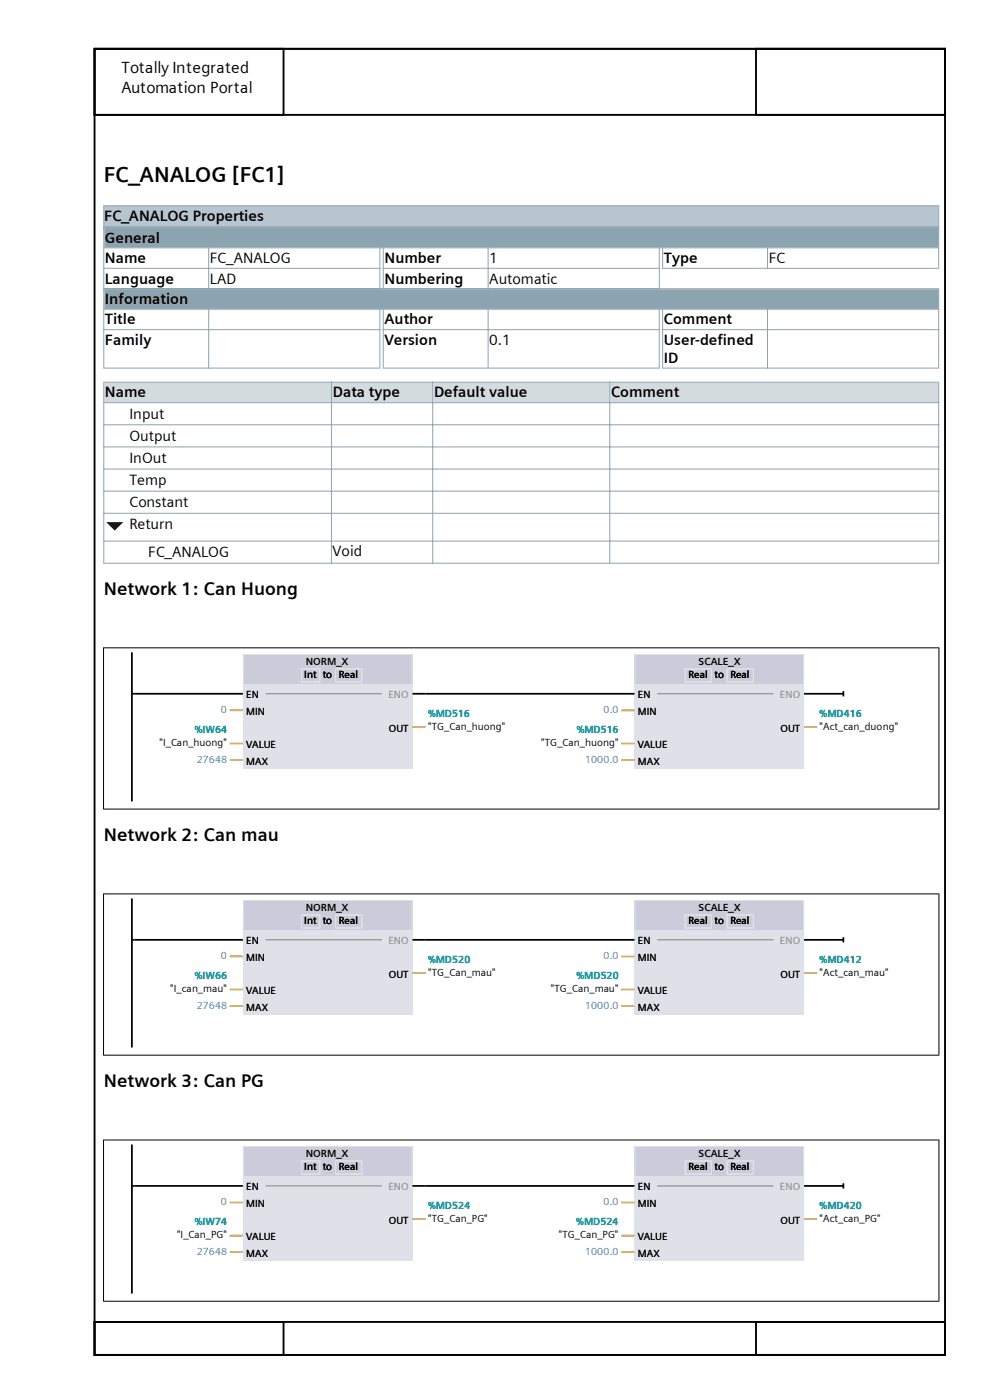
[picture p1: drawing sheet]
<svg xmlns="http://www.w3.org/2000/svg" width="210mm" height="297mm" viewBox="0 0 210 297" stroke-linecap="round" stroke-linejoin="round" font-family="sans-serif">
<defs><g id="words">
<text font-size="4.6" x="22" y="38.5">FC_ANALOG [FC1]</text>
<g font-size="3.9">
<text x="22" y="126.2">Network 1: Can Huong</text>
<text x="22" y="178.4">Network 2: Can mau</text>
<text x="22" y="230.5">Network 3: Can PG</text>
</g>
<g font-size="3.4">
<text x="25.7" y="15.5">Totally Integrated</text>
<text x="25.7" y="19.7">Automation Portal</text>
</g>
<g font-size="3.2">
<text x="22.1" y="46.9">FC_ANALOG Properties</text>
<text x="22.3" y="51.5">General</text>
<text x="22.3" y="55.8">Name</text>
<text x="44.5" y="55.8">FC_ANALOG</text>
<text x="81.6" y="55.8">Number</text>
<text x="103.8" y="55.8">1</text>
<text x="140.8" y="55.8">Type</text>
<text x="163.1" y="55.8">FC</text>
<text x="22.3" y="60.2">Language</text>
<text x="22.3" y="64.5">Information</text>
<text x="44.5" y="60.2">LAD</text>
<text x="81.6" y="60.2">Numbering</text>
<text x="103.8" y="60.2">Automatic</text>
<text x="22.3" y="68.8">Title</text>
<text x="81.6" y="68.8">Author</text>
<text x="140.8" y="68.8">Comment</text>
<text x="22.3" y="73.2">Family</text>
<text x="81.6" y="73.2">Version</text>
<text x="103.8" y="73.2">0.1</text>
<text x="140.8" y="73.2">User-defined</text>
<text x="140.8" y="77">ID</text>
<text x="22.3" y="84.3">Name</text>
<text x="27.5" y="88.9">Input</text>
<text x="70.6" y="84.3">Data type</text>
<text x="92.1" y="84.3">Default value</text>
<text x="129.6" y="84.3">Comment</text>
<text x="27.5" y="93.6">Output</text>
<text x="27.5" y="98.3">InOut</text>
<text x="27.5" y="102.9">Temp</text>
<text x="27.5" y="107.6">Constant</text>
<text x="27.5" y="112.3">Return</text>
<text x="31.5" y="118.2">FC_ANALOG</text>
<text x="70.6" y="118">Void</text>
</g>
<g font-size="2.2">
<text x="64.6" y="143.9">Int</text>
<text x="64.9" y="141.1">NORM_X</text>
<text x="68.5" y="143.9">to</text>
<text x="71.9" y="143.9">Real</text>
<text x="146" y="143.9">Real</text>
<text x="148.2" y="141.1">SCALE_X</text>
<text x="151.6" y="143.9">to</text>
<text x="154.9" y="143.9">Real</text>
<text x="52.2" y="148.1">EN</text>
<text x="135.3" y="148.1">EN</text>
<text x="52.2" y="151.6">MIN</text>
<text x="82.5" y="155.2">OUT</text>
<text x="90.8" y="154.8">&quot;TG_Can_huong&quot;</text>
<text x="135.3" y="151.6">MIN</text>
<text x="165.6" y="155.2">OUT</text>
<text x="173.9" y="154.8">&quot;Act_can_duong&quot;</text>
<text x="33.8" y="158.3">&quot;I_Can_huong&quot;</text>
<text x="52.2" y="158.7">VALUE</text>
<text x="114.8" y="158.3">&quot;TG_Can_huong&quot;</text>
<text x="135.3" y="158.7">VALUE</text>
<text x="52.2" y="162.2">MAX</text>
<text x="135.3" y="162.2">MAX</text>
<text x="64.6" y="196.1">Int</text>
<text x="64.9" y="193.3">NORM_X</text>
<text x="68.5" y="196.1">to</text>
<text x="71.9" y="196.1">Real</text>
<text x="146" y="196.1">Real</text>
<text x="148.2" y="193.3">SCALE_X</text>
<text x="151.6" y="196.1">to</text>
<text x="154.9" y="196.1">Real</text>
<text x="52.2" y="200.3">EN</text>
<text x="52.2" y="203.8">MIN</text>
<text x="135.3" y="200.3">EN</text>
<text x="135.3" y="203.8">MIN</text>
<text x="82.5" y="207.4">OUT</text>
<text x="90.8" y="207">&quot;TG_Can_mau&quot;</text>
<text x="165.6" y="207.4">OUT</text>
<text x="173.9" y="207">&quot;Act_can_mau&quot;</text>
<text x="36.1" y="210.5">&quot;I_can_mau&quot;</text>
<text x="52.2" y="210.9">VALUE</text>
<text x="52.2" y="214.4">MAX</text>
<text x="116.8" y="210.5">&quot;TG_Can_mau&quot;</text>
<text x="135.3" y="210.9">VALUE</text>
<text x="135.3" y="214.4">MAX</text>
<text x="64.9" y="245.5">NORM_X</text>
<text x="148.2" y="245.5">SCALE_X</text>
<text x="64.6" y="248.3">Int</text>
<text x="68.5" y="248.3">to</text>
<text x="71.9" y="248.3">Real</text>
<text x="146" y="248.3">Real</text>
<text x="151.6" y="248.3">to</text>
<text x="154.9" y="248.3">Real</text>
<text x="52.2" y="252.5">EN</text>
<text x="52.2" y="256">MIN</text>
<text x="135.3" y="252.5">EN</text>
<text x="135.3" y="256">MIN</text>
<text x="37.5" y="262.7">&quot;I_Can_PG&quot;</text>
<text x="52.2" y="263.1">VALUE</text>
<text x="82.5" y="259.6">OUT</text>
<text x="90.8" y="259.2">&quot;TG_Can_PG&quot;</text>
<text x="118.5" y="262.7">&quot;TG_Can_PG&quot;</text>
<text x="135.3" y="263.1">VALUE</text>
<text x="165.6" y="259.6">OUT</text>
<text x="173.9" y="259.2">&quot;Act_can_PG&quot;</text>
<text x="52.2" y="266.6">MAX</text>
<text x="135.3" y="266.6">MAX</text>
</g>
<g font-size="2.2" fill="#9e9e9e">
<text x="82.4" y="148.1">ENO</text>
<text x="165.4" y="148.1">ENO</text>
<text x="82.4" y="200.3">ENO</text>
<text x="165.4" y="200.3">ENO</text>
<text x="82.4" y="252.5">ENO</text>
<text x="165.4" y="252.5">ENO</text>
</g>
<g font-size="2.2" fill="#099">
<text x="41.3" y="155.5">%IW64</text>
<text x="90.8" y="152">%MD516</text>
<text x="122.3" y="155.5">%MD516</text>
<text x="173.9" y="152">%MD416</text>
<text x="41.3" y="207.7">%IW66</text>
<text x="90.8" y="204.2">%MD520</text>
<text x="122.3" y="207.7">%MD520</text>
<text x="173.9" y="204.2">%MD412</text>
<text x="90.8" y="256.4">%MD524</text>
<text x="173.9" y="256.4">%MD420</text>
<text x="41.3" y="259.9">%IW74</text>
<text x="122.3" y="259.9">%MD524</text>
</g>
<g font-size="2.2" fill="#3366d3">
<text x="46.9" y="151.3">0</text>
<text x="128" y="151.3">0.0</text>
<text x="41.8" y="161.8">27648</text>
<text x="124.1" y="161.8">1000.0</text>
<text x="46.9" y="203.5">0</text>
<text x="128" y="203.5">0.0</text>
<text x="41.8" y="214">27648</text>
<text x="124.1" y="214">1000.0</text>
<text x="46.9" y="255.7">0</text>
<text x="128" y="255.7">0.0</text>
<text x="41.8" y="266.2">27648</text>
<text x="124.1" y="266.2">1000.0</text>
</g>
</g></defs>
<path d="M20.1 10.4h180.4v277h-180.4zM20.1 10.4h180.4v14h-180.4zM20.1 10.4h40.1v14h-40.1zM160.4 10.4h40.1v14h-40.1zM20.1 280.5h180.4v6.9h-180.4zM20.1 280.5h40.1v6.9h-40.1zM160.4 280.5h40.1v6.9h-40.1z" fill="none" stroke="#000" stroke-width=".4"/>
<path d="M22.1 43.8h177v4.2h-177z" fill="#b6c5cf"/>
<path d="M21.9 43.7h177.3M22 43.6v4.9M199.1 43.6v4.9" fill="none" stroke="#8ca3b0" stroke-width=".21"/>
<path d="M21.9 48.2h177.3" fill="none" stroke="#8ca3b0" stroke-width=".53"/>
<path d="M22 48.3h177.1v29.8h-177.1z" fill="#fff"/>
<path d="M22.1 48.3h177v4.2h-177zM22.1 61.4h177v4.1h-177z" fill-rule="evenodd" fill="#8ca3b0"/>
<g fill="none" stroke="#8ca3b0" stroke-width=".21">
<path d="M21.9 48.2h177.3M21.9 52.6h177.3M21.9 56.9h58.8M22 48.1v30.1M44.3 52.6v8.7M80.6 52.6v8.7M81.2 56.9h58.7M81.3 52.6v8.7M103.5 52.6v8.7M139.9 52.6v8.7M140.5 56.9h58.7M140.6 52.6v4.4"/>
<path d="M162.8 52.6v4.4M199.1 48.1v8.9M21.9 61.3h177.3M21.9 65.6h177.3M21.9 69.9h58.8M21.9 78.1h58.8M44.3 65.6v12.6M80.6 65.6v12.6M81.2 69.9h58.7M81.2 78.1h58.7M81.3 65.6v12.6M103.5 65.6v12.6"/>
<path d="M139.9 65.6v12.6M140.5 69.9h58.7M140.5 78.1h58.7M140.6 65.6v12.6M162.8 65.6v12.6M199.1 61.2v17"/>
</g>
<path d="M22 81.1h177.1v38.4h-177.1z" fill="#fff"/>
<path d="M22.1 81.2h48.1v4.1h-48.1zM70.4 81.2h21.3v4.1h-21.3zM91.9 81.2h37.4v4.1h-37.4zM129.5 81.2h69.6v4.1h-69.6z" fill-rule="evenodd" fill="#d4dbde"/>
<path d="M22.5 110.8h3.7l-1.9 1.8z" fill="#000040"/>
<g fill="none" stroke="#8ca3b0" stroke-width=".21">
<path d="M21.9 81.1h177.3M21.9 85.4h177.3M21.9 90.1h177.3M21.9 94.8h177.3M21.9 99.5h177.3M22 81v38.6M70.3 81v38.6M91.8 81v38.6M129.4 81v38.6M199.1 81v38.6M21.9 104.2h177.3M21.9 108.9h177.3"/>
<path d="M21.9 114.8h177.3M21.9 119.5h177.3"/>
</g>
<path d="M28 138.4v31.6M28 147.2h.5" fill="none" stroke="#000" stroke-width=".37"/>
<path d="M51.5 138.8h36v24.2h-36z" fill-rule="evenodd" fill="#dfe0e8"/>
<path d="M51.5 138.8h36v6.3h-36z" fill-rule="evenodd" fill="#caccd9"/>
<path d="M56.4 147.2h24.6" fill="none" stroke="#808080" stroke-width=".21"/>
<path d="M51.6 138.9h35.8v24h-35.8zM64 141.9h3.8v2.8h-3.8zM71.2 141.9h5.5v2.8h-5.5z" fill="none" stroke="#dfe0e8" stroke-width=".21"/>
<path d="M134.6 138.8h36v24.2h-36z" fill-rule="evenodd" fill="#dfe0e8"/>
<path d="M134.6 138.8h36v6.3h-36z" fill-rule="evenodd" fill="#caccd9"/>
<path d="M139.4 147.2h24.7" fill="none" stroke="#808080" stroke-width=".21"/>
<path d="M134.7 138.9h35.8v24h-35.8zM64 141.9h3.8v2.8h-3.8zM71.2 141.9h5.5v2.8h-5.5zM145.4 141.9h5.5v2.8h-5.5zM154.3 141.9h5.5v2.8h-5.5z" fill="none" stroke="#dfe0e8" stroke-width=".21"/>
<path d="M48.7 150.7h2.8M48.7 157.7h2.8M87.5 154.2h2.8M131.8 150.7h2.8M131.8 157.7h2.8M170.6 154.2h2.7M48.7 161.2h2.8M131.8 161.2h2.8" fill="none" stroke="#ffa400" stroke-width=".37"/>
<path d="M28.5 147.2h23M87.5 147.2h47.1M170.6 147.2h8.3M178.9 146.6v1.1" fill="none" stroke="#000" stroke-width=".37"/>
<path d="M21.9 137.4h177.3M22 137.4v34.3M199.2 137.4v34.3M21.9 171.6h177.3" fill="none" stroke="#000" stroke-width=".21"/>
<path d="M28 199.4h.5M28 190.6v31.6" fill="none" stroke="#000" stroke-width=".37"/>
<path d="M51.5 191h36v24.2h-36z" fill-rule="evenodd" fill="#dfe0e8"/>
<path d="M51.5 191h36v6.3h-36z" fill-rule="evenodd" fill="#caccd9"/>
<path d="M56.4 199.4h24.6" fill="none" stroke="#808080" stroke-width=".21"/>
<path d="M51.6 191.1h35.8v24h-35.8zM64 194.1h3.8v2.8h-3.8zM71.2 194.1h5.5v2.8h-5.5z" fill="none" stroke="#dfe0e8" stroke-width=".21"/>
<path d="M134.6 191h36v24.2h-36z" fill-rule="evenodd" fill="#dfe0e8"/>
<path d="M134.6 191h36v6.3h-36z" fill-rule="evenodd" fill="#caccd9"/>
<path d="M139.4 199.4h24.7" fill="none" stroke="#808080" stroke-width=".21"/>
<path d="M64 194.1h3.8v2.8h-3.8zM71.2 194.1h5.5v2.8h-5.5zM134.7 191.1h35.8v24h-35.8zM145.4 194.1h5.5v2.8h-5.5zM154.3 194.1h5.5v2.8h-5.5z" fill="none" stroke="#dfe0e8" stroke-width=".21"/>
<path d="M48.7 202.9h2.8M48.7 209.9h2.8M48.7 213.4h2.8M87.5 206.4h2.8M131.8 202.9h2.8M131.8 209.9h2.8M131.8 213.4h2.8M170.6 206.4h2.7" fill="none" stroke="#ffa400" stroke-width=".37"/>
<path d="M28.5 199.4h23M87.5 199.4h47.1M170.6 199.4h8.3M178.9 198.8v1.1" fill="none" stroke="#000" stroke-width=".37"/>
<path d="M21.9 189.6h177.3M22 189.6v34.3M199.2 189.6v34.3M21.9 223.9h177.3" fill="none" stroke="#000" stroke-width=".21"/>
<path d="M28 251.6h.5M28 242.8v31.6" fill="none" stroke="#000" stroke-width=".37"/>
<path d="M51.5 243.2h36v24.2h-36z" fill-rule="evenodd" fill="#dfe0e8"/>
<path d="M51.5 243.2h36v6.3h-36z" fill-rule="evenodd" fill="#caccd9"/>
<path d="M56.4 251.6h24.6" fill="none" stroke="#808080" stroke-width=".21"/>
<path d="M51.6 243.3h35.8v24h-35.8zM64 246.3h3.8v2.8h-3.8zM71.2 246.3h5.5v2.8h-5.5z" fill="none" stroke="#dfe0e8" stroke-width=".21"/>
<path d="M134.6 243.2h36v24.2h-36z" fill-rule="evenodd" fill="#dfe0e8"/>
<path d="M134.6 243.2h36v6.3h-36z" fill-rule="evenodd" fill="#caccd9"/>
<path d="M139.4 251.6h24.7" fill="none" stroke="#808080" stroke-width=".21"/>
<path d="M64 246.3h3.8v2.8h-3.8zM71.2 246.3h5.5v2.8h-5.5zM134.7 243.3h35.8v24h-35.8zM145.4 246.3h5.5v2.8h-5.5zM154.3 246.3h5.5v2.8h-5.5z" fill="none" stroke="#dfe0e8" stroke-width=".21"/>
<path d="M48.7 255.1h2.8M87.5 258.6h2.8M131.8 255.1h2.8M170.6 258.6h2.7M48.7 262.1h2.8M48.7 265.6h2.8M131.8 262.1h2.8M131.8 265.7h2.8" fill="none" stroke="#ffa400" stroke-width=".37"/>
<path d="M28.5 251.6h23M87.5 251.6h47.1M170.6 251.6h8.3M178.9 251v1.2" fill="none" stroke="#000" stroke-width=".37"/>
<path d="M21.9 241.9h177.3M22 241.8v34.3M199.2 241.8v34.3M21.9 276.1h177.3" fill="none" stroke="#000" stroke-width=".21"/>
<use href="#words"/>
</svg>
